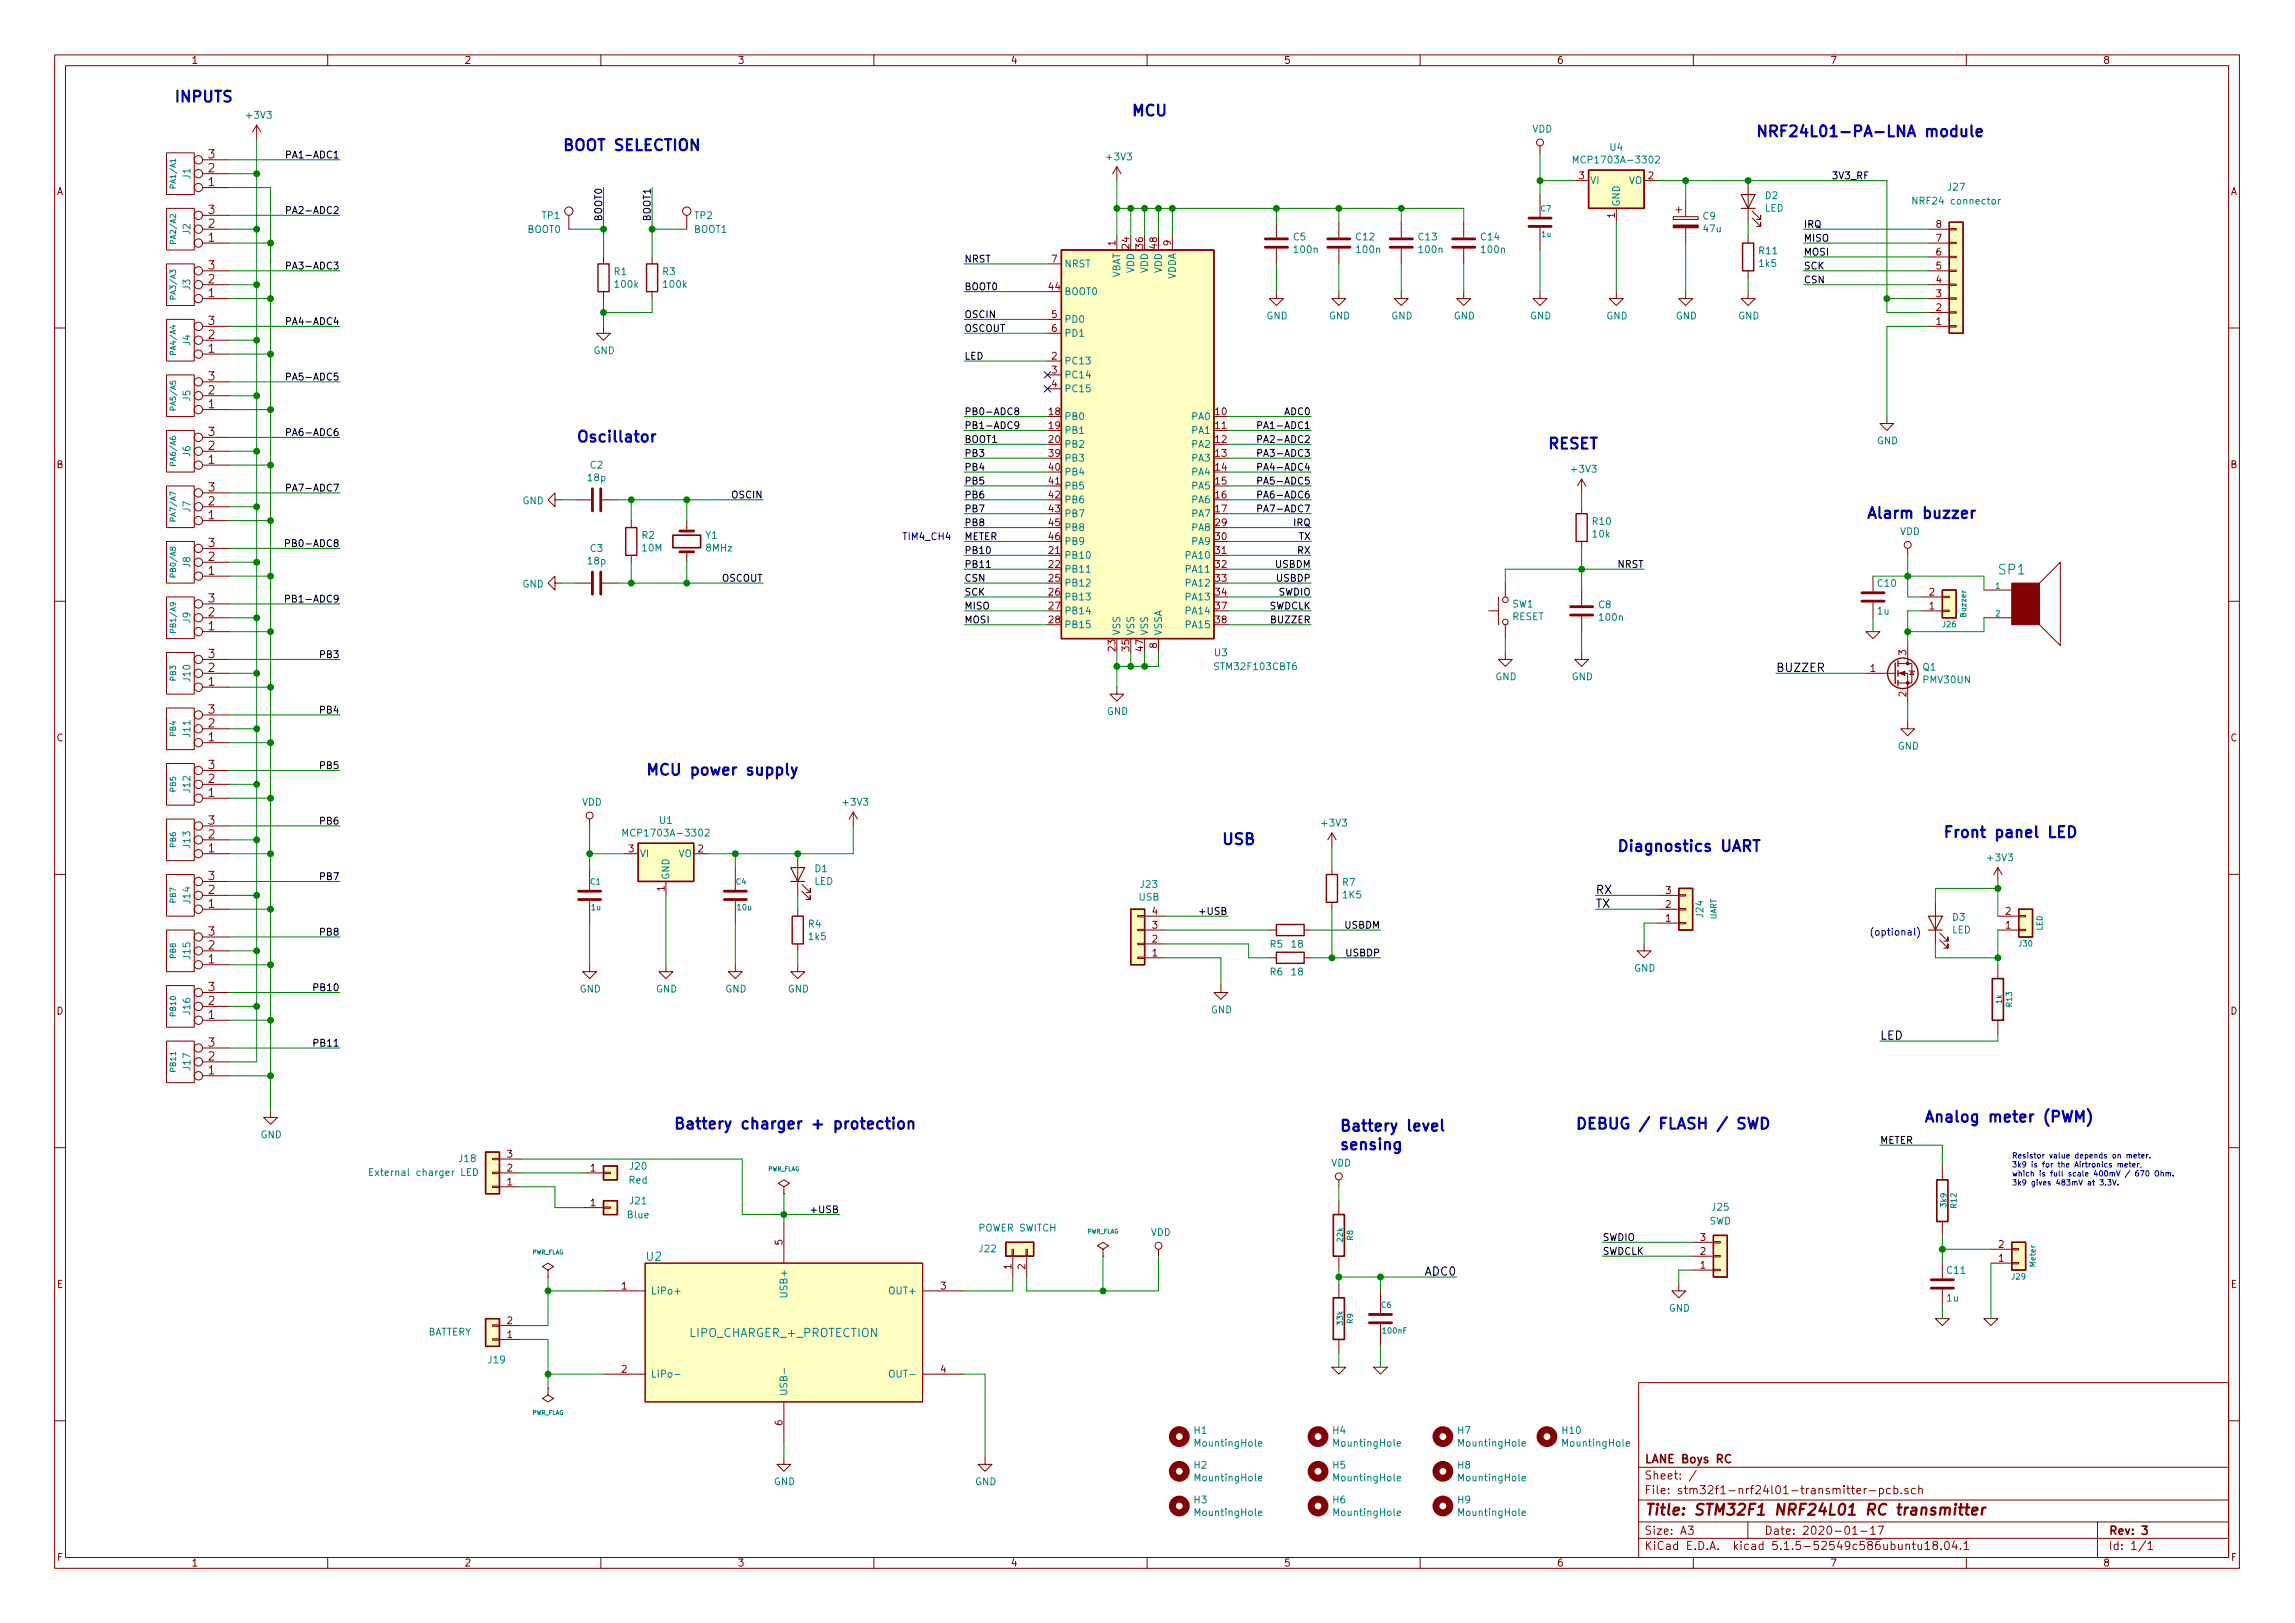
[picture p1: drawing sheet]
<svg xmlns="http://www.w3.org/2000/svg" width="420mm" height="297mm" viewBox="0 0 420 297" stroke-linecap="round" stroke-linejoin="round" font-family="sans-serif">
<defs><g id="words">
<g font-size="2.8" fill="#0000c2">
<text x="31.7" y="18.7">INPUTS</text>
<text x="207" y="21.2">MCU</text>
<text x="102.9" y="27.6">BOOT SELECTION</text>
<text x="321.3" y="25.1">NRF24L01-PA-LNA module</text>
<text x="105.4" y="80.9">Oscillator</text>
<text x="283.2" y="82.2">RESET</text>
<text x="341.6" y="94.9">Alarm buzzer</text>
<text x="118.1" y="141.9">MCU power supply</text>
<text x="223.5" y="154.6">USB</text>
<text x="295.9" y="155.9">Diagnostics UART</text>
<text x="355.6" y="153.3">Front panel LED</text>
<text x="123.2" y="206.7">Battery charger + protection</text>
<text x="245.1" y="207">Battery level</text>
<text x="288.3" y="206.7">DEBUG / FLASH / SWD</text>
<text x="356.2" y="205.4">Analog meter (PWM)</text>
<text x="245.1" y="210.5">sensing</text>
</g>
<text font-size="2.8" fill="#840000" x="301" y="277.3">Title: STM32F1 NRF24L01 RC transmitter</text>
<text font-size="2.5" fill="#008484" x="366" y="105.1">SP1</text>
<g font-size="2.1" fill="#840000">
<text x="38.2" y="29">3</text>
<text x="38.2" y="34.1">1</text>
<text x="38.2" y="31.5">2</text>
<text x="38.2" y="41.7">2</text>
<text x="38.2" y="39.2">3</text>
<text x="38.2" y="44.2">1</text>
<text x="38.2" y="51.9">2</text>
<text x="38.2" y="49.3">3</text>
<text x="38.2" y="59.5">3</text>
<text x="38.2" y="54.4">1</text>
<text x="38.2" y="64.6">1</text>
<text x="38.2" y="62">2</text>
<text x="38.2" y="69.6">3</text>
<text x="38.2" y="74.7">1</text>
<text x="38.2" y="72.2">2</text>
<text x="38.2" y="82.3">2</text>
<text x="38.2" y="79.8">3</text>
<text x="38.2" y="90">3</text>
<text x="38.2" y="84.9">1</text>
<text x="38.2" y="95">1</text>
<text x="38.2" y="92.5">2</text>
<text x="38.2" y="100.1">3</text>
<text x="38.2" y="105.2">1</text>
<text x="38.2" y="102.7">2</text>
<text x="38.2" y="112.8">2</text>
<text x="38.2" y="110.3">3</text>
<text x="38.2" y="115.4">1</text>
<text x="38.2" y="125.5">1</text>
<text x="38.2" y="123">2</text>
<text x="38.2" y="120.4">3</text>
<text x="38.2" y="130.6">3</text>
<text x="38.2" y="135.7">1</text>
<text x="38.2" y="133.1">2</text>
<text x="38.2" y="143.3">2</text>
<text x="38.2" y="140.8">3</text>
<text x="38.2" y="145.8">1</text>
<text x="38.2" y="156">1</text>
<text x="38.2" y="153.5">2</text>
<text x="38.2" y="150.9">3</text>
<text x="38.2" y="161.1">3</text>
<text x="38.2" y="166.2">1</text>
<text x="38.2" y="163.6">2</text>
<text x="38.2" y="173.8">2</text>
<text x="38.2" y="171.2">3</text>
<text x="38.2" y="176.3">1</text>
<text x="38.2" y="183.9">2</text>
<text x="38.2" y="181.4">3</text>
<text x="38.2" y="186.5">1</text>
<text x="38.2" y="191.6">3</text>
<text x="38.2" y="196.6">1</text>
<text x="38.2" y="194.1">2</text>
<text x="301" y="267.8">LANE Boys RC</text>
<text x="301" y="273.5">File: stm32f1-nrf24l01-transmitter-pcb.sch</text>
<text x="301" y="270.8">Sheet: /</text>
<text x="301" y="280.9">Size: A3</text>
<text x="323" y="280.9">Date: 2020-01-17</text>
<text x="386" y="280.9">Rev: 3</text>
<text x="301" y="283.7">KiCad E.D.A. kicad 5.1.5-52549c586ubuntu18.04.1</text>
<text x="386" y="283.7">Id: 1/1</text>
</g>
<g font-size="2.1">
<text x="325.1" y="123">BUZZER</text>
<text x="292.1" y="166.2">TX</text>
<text x="292.1" y="163.6">RX</text>
<text x="344.2" y="190.3">LED</text>
<text x="260.9" y="233.5">ADC0</text>
</g>
<g font-size="2.1" fill="#008484">
<text x="118.4" y="230.7">U2</text>
<text x="126.3" y="244.7">LIPO_CHARGER_+_PROTECTION</text>
</g>
<g font-size="1.8" fill="#840000">
<text x="35" y="11.7">1</text>
<text x="85" y="11.7">2</text>
<text x="135" y="11.7">3</text>
<text x="185" y="11.7">4</text>
<text x="235" y="11.7">5</text>
<text x="285" y="11.7">6</text>
<text x="335" y="11.7">7</text>
<text x="385" y="11.7">8</text>
<text x="10.4" y="35.7">A</text>
<text x="289.1" y="32.8">3</text>
<text x="301.8" y="32.8">2</text>
<text x="408.4" y="35.7">A</text>
<text x="295.7" y="39.9" transform="rotate(-90 295.7 39.9)">1</text>
<text x="354.5" y="41.7">8</text>
<text x="204.2" y="45" transform="rotate(-90 204.2 45)">1</text>
<text x="206.8" y="45.5" transform="rotate(-90 206.8 45.5)">24</text>
<text x="209.3" y="45.5" transform="rotate(-90 209.3 45.5)">36</text>
<text x="211.8" y="45.5" transform="rotate(-90 211.8 45.5)">48</text>
<text x="214.4" y="45" transform="rotate(-90 214.4 45)">9</text>
<text x="354.5" y="46.8">6</text>
<text x="354.5" y="44.2">7</text>
<text x="192.1" y="53.1">44</text>
<text x="192.6" y="48">7</text>
<text x="354.5" y="51.9">4</text>
<text x="354.5" y="49.3">5</text>
<text x="192.6" y="58.2">5</text>
<text x="354.5" y="59.5">1</text>
<text x="354.5" y="56.9">2</text>
<text x="354.5" y="54.4">3</text>
<text x="192.6" y="65.8">2</text>
<text x="192.6" y="60.7">6</text>
<text x="192.6" y="68.4">3</text>
<text x="192.6" y="70.9">4</text>
<text x="192.1" y="76">18</text>
<text x="222.6" y="76">10</text>
<text x="192.1" y="78.5">19</text>
<text x="192.1" y="81.1">20</text>
<text x="192.1" y="83.6">39</text>
<text x="222.6" y="78.5">11</text>
<text x="222.6" y="81.1">12</text>
<text x="222.6" y="83.6">13</text>
<text x="10.4" y="85.7">B</text>
<text x="192.1" y="86.1">40</text>
<text x="192.1" y="88.7">41</text>
<text x="222.6" y="86.1">14</text>
<text x="222.6" y="88.7">15</text>
<text x="408.4" y="85.7">B</text>
<text x="192.1" y="91.2">42</text>
<text x="192.1" y="93.8">43</text>
<text x="222.6" y="91.2">16</text>
<text x="222.6" y="93.8">17</text>
<text x="192.1" y="101.4">21</text>
<text x="192.1" y="96.3">45</text>
<text x="192.1" y="98.8">46</text>
<text x="222.6" y="101.4">31</text>
<text x="222.6" y="96.3">29</text>
<text x="222.6" y="98.8">30</text>
<text x="192.1" y="103.9">22</text>
<text x="192.1" y="106.5">25</text>
<text x="222.6" y="103.9">32</text>
<text x="222.6" y="106.5">33</text>
<text x="192.1" y="109">26</text>
<text x="192.1" y="111.5">27</text>
<text x="222.6" y="109">34</text>
<text x="222.6" y="111.5">37</text>
<text x="353.2" y="111.5">1</text>
<text x="353.2" y="109">2</text>
<text x="192.1" y="114.1">28</text>
<text x="204.2" y="119.1" transform="rotate(-90 204.2 119.1)">23</text>
<text x="206.8" y="119.1" transform="rotate(-90 206.8 119.1)">35</text>
<text x="209.3" y="119.1" transform="rotate(-90 209.3 119.1)">47</text>
<text x="211.8" y="118.6" transform="rotate(-90 211.8 118.6)">8</text>
<text x="222.6" y="114.1">38</text>
<text x="349" y="119.9" transform="rotate(-90 349 119.9)">3</text>
<text x="342.4" y="123">1</text>
<text x="349" y="127.5" transform="rotate(-90 349 127.5)">2</text>
<text x="10.4" y="135.7">C</text>
<text x="408.4" y="135.7">C</text>
<text x="115.1" y="156">3</text>
<text x="127.8" y="156">2</text>
<text x="121.7" y="163.1" transform="rotate(-90 121.7 163.1)">1</text>
<text x="211" y="167.4">4</text>
<text x="305" y="166.2">2</text>
<text x="305" y="163.6">3</text>
<text x="367.2" y="167.4">2</text>
<text x="211" y="172.5">2</text>
<text x="211" y="170">3</text>
<text x="305" y="168.7">1</text>
<text x="367.2" y="170">1</text>
<text x="211" y="175">1</text>
<text x="10.4" y="185.7">D</text>
<text x="408.4" y="185.7">D</text>
<text x="92.9" y="214.4">2</text>
<text x="92.9" y="211.9">3</text>
<text x="108.1" y="214.4">1</text>
<text x="92.9" y="217">1</text>
<text x="108.1" y="220.8">1</text>
<text x="143.3" y="227.8" transform="rotate(-90 143.3 227.8)">5</text>
<text x="311.3" y="227.1">3</text>
<text x="185.2" y="232.3" transform="rotate(-90 185.2 232.3)">1</text>
<text x="187.7" y="232.3" transform="rotate(-90 187.7 232.3)">2</text>
<text x="311.3" y="232.2">1</text>
<text x="311.3" y="229.7">2</text>
<text x="365.9" y="230.9">1</text>
<text x="365.9" y="228.4">2</text>
<text x="10.4" y="235.7">E</text>
<text x="113.8" y="236">1</text>
<text x="172.2" y="236">3</text>
<text x="408.4" y="235.7">E</text>
<text x="92.9" y="244.9">1</text>
<text x="92.9" y="242.4">2</text>
<text x="113.8" y="251.2">2</text>
<text x="172.2" y="251.2">4</text>
<text x="143.3" y="260.9" transform="rotate(-90 143.3 260.9)">6</text>
<text x="10.5" y="285.7">F</text>
<text x="35" y="286.7">1</text>
<text x="85" y="286.7">2</text>
<text x="135" y="286.7">3</text>
<text x="185" y="286.7">4</text>
<text x="235" y="286.7">5</text>
<text x="285" y="286.7">6</text>
<text x="335" y="286.7">7</text>
<text x="385" y="286.7">8</text>
<text x="408.5" y="285.7">F</text>
</g>
<g font-size="1.8" fill="#008484">
<text x="45.3" y="21.7">+3V3</text>
<text x="202.8" y="29.3">+3V3</text>
<text x="280.5" y="24.3">VDD</text>
<text x="289.1" y="29.9">MCP1703A-3302</text>
<text x="294.8" y="27.6">U4</text>
<text x="34.8" y="32.8" transform="rotate(-90 34.8 32.8)">J1</text>
<text x="291.1" y="33.7">VI</text>
<text x="298.2" y="33.7">VO</text>
<text x="356.7" y="34.9">J27</text>
<text x="99.2" y="40.1">TP1</text>
<text x="127.2" y="40.1">TP2</text>
<text x="296.5" y="37.9" transform="rotate(-90 296.5 37.9)">GND</text>
<text x="311.8" y="40.2">C9</text>
<text x="323.1" y="38.7">LED</text>
<text x="323.2" y="36.4">D2</text>
<text x="350.8" y="37.4">NRF24 connector</text>
<text x="34.8" y="42.9" transform="rotate(-90 34.8 42.9)">J2</text>
<text x="96.6" y="42.6">BOOT0</text>
<text x="127.1" y="42.6">BOOT1</text>
<text x="236.8" y="44">C5</text>
<text x="237.1" y="46.3">100n</text>
<text x="248.3" y="44">C12</text>
<text x="248.5" y="46.3">100n</text>
<text x="259.7" y="44">C13</text>
<text x="259.9" y="46.3">100n</text>
<text x="271.2" y="44">C14</text>
<text x="271.3" y="46.3">100n</text>
<text x="311.9" y="42.5">47u</text>
<text x="322.1" y="46.5">R11</text>
<text x="34.8" y="53.1" transform="rotate(-90 34.8 53.1)">J3</text>
<text x="112.5" y="50.4">R1</text>
<text x="112.7" y="52.7">100k</text>
<text x="121.4" y="50.4">R3</text>
<text x="121.6" y="52.7">100k</text>
<text x="194.8" y="48.9">NRST</text>
<text x="205.1" y="51.1" transform="rotate(-90 205.1 51.1)">VBAT</text>
<text x="207.6" y="50" transform="rotate(-90 207.6 50)">VDD</text>
<text x="210.2" y="50" transform="rotate(-90 210.2 50)">VDD</text>
<text x="212.7" y="50" transform="rotate(-90 212.7 50)">VDD</text>
<text x="215.3" y="51.3" transform="rotate(-90 215.3 51.3)">VDDA</text>
<text x="322.1" y="48.9">1k5</text>
<text x="194.8" y="54">BOOT0</text>
<text x="194.8" y="59.1">PD0</text>
<text x="231.9" y="58.5">GND</text>
<text x="243.3" y="58.5">GND</text>
<text x="254.7" y="58.5">GND</text>
<text x="266.1" y="58.5">GND</text>
<text x="280.1" y="58.5">GND</text>
<text x="294.1" y="58.5">GND</text>
<text x="306.8" y="58.5">GND</text>
<text x="318.2" y="58.5">GND</text>
<text x="34.8" y="63.2" transform="rotate(-90 34.8 63.2)">J4</text>
<text x="108.7" y="64.8">GND</text>
<text x="194.8" y="61.6">PD1</text>
<text x="194.8" y="66.7">PC13</text>
<text x="194.8" y="69.3">PC14</text>
<text x="194.8" y="71.8">PC15</text>
<text x="34.8" y="73.4" transform="rotate(-90 34.8 73.4)">J5</text>
<text x="194.8" y="76.9">PB0</text>
<text x="218.3" y="76.9">PA0</text>
<text x="34.8" y="83.6" transform="rotate(-90 34.8 83.6)">J6</text>
<text x="194.8" y="79.4">PB1</text>
<text x="194.8" y="82">PB2</text>
<text x="218.3" y="79.4">PA1</text>
<text x="218.3" y="82">PA2</text>
<text x="343.6" y="81.3">GND</text>
<text x="107.7" y="88.1">18p</text>
<text x="108.1" y="85.8">C2</text>
<text x="194.8" y="84.5">PB3</text>
<text x="194.8" y="87">PB4</text>
<text x="194.8" y="89.6">PB5</text>
<text x="218.3" y="84.5">PA3</text>
<text x="218.3" y="87">PA4</text>
<text x="218.3" y="89.6">PA5</text>
<text x="287.9" y="86.5">+3V3</text>
<text x="34.8" y="93.7" transform="rotate(-90 34.8 93.7)">J7</text>
<text x="95.7" y="92.3">GND</text>
<text x="194.8" y="92.1">PB6</text>
<text x="194.8" y="94.7">PB7</text>
<text x="218.3" y="92.1">PA6</text>
<text x="218.3" y="94.7">PA7</text>
<text x="108.1" y="101">C3</text>
<text x="117.6" y="98.6">R2</text>
<text x="117.7" y="100.9">10M</text>
<text x="129.2" y="98.6">Y1</text>
<text x="129.3" y="100.9">8MHz</text>
<text x="194.8" y="97.2">PB8</text>
<text x="194.8" y="99.7">PB9</text>
<text x="218.3" y="97.2">PA8</text>
<text x="218.3" y="99.7">PA9</text>
<text x="291.6" y="96.1">R10</text>
<text x="291.7" y="98.4">10k</text>
<text x="347.8" y="97.9">VDD</text>
<text x="34.8" y="103.9" transform="rotate(-90 34.8 103.9)">J8</text>
<text x="95.7" y="107.5">GND</text>
<text x="107.7" y="103.3">18p</text>
<text x="194.8" y="102.3">PB10</text>
<text x="194.8" y="104.8">PB11</text>
<text x="194.8" y="107.4">PB12</text>
<text x="217.3" y="102.3">PA10</text>
<text x="217.3" y="104.8">PA11</text>
<text x="217.3" y="107.4">PA12</text>
<text x="343.8" y="107.4">C10</text>
<text x="194.8" y="109.9">PB13</text>
<text x="194.8" y="112.4">PB14</text>
<text x="217.3" y="109.9">PA13</text>
<text x="217.3" y="112.4">PA14</text>
<text x="276.8" y="113.5">RESET</text>
<text x="276.9" y="111.2">SW1</text>
<text x="292.7" y="111.3">C8</text>
<text x="292.9" y="113.6">100n</text>
<text x="343.8" y="112.5">1u</text>
<text x="34.8" y="114" transform="rotate(-90 34.8 114)">J9</text>
<text x="194.8" y="115">PB15</text>
<text x="205.1" y="116.4" transform="rotate(-90 205.1 116.4)">VSS</text>
<text x="207.6" y="116.4" transform="rotate(-90 207.6 116.4)">VSS</text>
<text x="210.2" y="116.4" transform="rotate(-90 210.2 116.4)">VSS</text>
<text x="212.7" y="116.4" transform="rotate(-90 212.7 116.4)">VSSA</text>
<text x="217.3" y="115">PA15</text>
<text x="34.8" y="124.7" transform="rotate(-90 34.8 124.7)">J10</text>
<text x="222.4" y="120.1">U3</text>
<text x="222.7" y="122.6">STM32F103CBT6</text>
<text x="273.8" y="124.5">GND</text>
<text x="287.7" y="124.5">GND</text>
<text x="352.1" y="122.7">Q1</text>
<text x="352.2" y="125.1">PMV30UN</text>
<text x="202.6" y="130.8">GND</text>
<text x="34.8" y="134.9" transform="rotate(-90 34.8 134.9)">J11</text>
<text x="347.4" y="137.2">GND</text>
<text x="34.8" y="145" transform="rotate(-90 34.8 145)">J12</text>
<text x="106.5" y="147.5">VDD</text>
<text x="154.5" y="147.5">+3V3</text>
<text x="34.8" y="155.2" transform="rotate(-90 34.8 155.2)">J13</text>
<text x="115.1" y="153.1">MCP1703A-3302</text>
<text x="120.8" y="150.8">U1</text>
<text x="242.1" y="151.3">+3V3</text>
<text x="117.1" y="156.9">VI</text>
<text x="122.6" y="161.1" transform="rotate(-90 122.6 161.1)">GND</text>
<text x="124.2" y="156.9">VO</text>
<text x="149.1" y="161.9">LED</text>
<text x="149.2" y="159.6">D1</text>
<text x="364.1" y="157.6">+3V3</text>
<text x="34.8" y="165.3" transform="rotate(-90 34.8 165.3)">J14</text>
<text x="208.5" y="164.8">USB</text>
<text x="208.9" y="162.5">J23</text>
<text x="245.8" y="162.1">R7</text>
<text x="245.9" y="164.4">1K5</text>
<text x="311.8" y="167.9" transform="rotate(-90 311.8 167.9)">J24</text>
<text x="148" y="169.7">R4</text>
<text x="148.2" y="172">1k5</text>
<text x="232.6" y="173.4">R5</text>
<text x="236.5" y="173.4">18</text>
<text x="357.4" y="170.8">LED</text>
<text x="357.5" y="168.5">D3</text>
<text x="34.8" y="175.5" transform="rotate(-90 34.8 175.5)">J15</text>
<text x="232.6" y="178.5">R6</text>
<text x="236.5" y="178.5">18</text>
<text x="299.2" y="177.8">GND</text>
<text x="34.8" y="185.7" transform="rotate(-90 34.8 185.7)">J16</text>
<text x="106.1" y="181.6">GND</text>
<text x="120.1" y="181.6">GND</text>
<text x="132.8" y="181.6">GND</text>
<text x="144.2" y="181.6">GND</text>
<text x="221.7" y="185.5">GND</text>
<text x="34.8" y="195.8" transform="rotate(-90 34.8 195.8)">J17</text>
<text x="47.7" y="208.3">GND</text>
<text x="68.6" y="215.2">External charger LED</text>
<text x="84.1" y="212.7">J18</text>
<text x="115.4" y="214.1">J20</text>
<text x="243.7" y="213.5">VDD</text>
<text x="115.2" y="216.6">Red</text>
<text x="115.4" y="220.4">J21</text>
<text x="313.5" y="221.6">J25</text>
<text x="114.9" y="223">Blue</text>
<text x="179.2" y="225.4">POWER SWITCH</text>
<text x="210.7" y="226.2">VDD</text>
<text x="312.9" y="224.1">SWD</text>
<text x="179.3" y="229.2">J22</text>
<text x="356.5" y="233.1">C11</text>
<text x="119.1" y="236.9">LiPo+</text>
<text x="144.1" y="237" transform="rotate(-90 144.1 237)">USB+</text>
<text x="163.1" y="236.9">OUT+</text>
<text x="356.5" y="238.2">1u</text>
<text x="78.2" y="244.4">BATTERY</text>
<text x="305.5" y="240.1">GND</text>
<text x="89.5" y="249.5">J19</text>
<text x="119.1" y="252.1">LiPo-</text>
<text x="144.1" y="255.6" transform="rotate(-90 144.1 255.6)">USB-</text>
<text x="163.6" y="252.1">OUT-</text>
<text x="218.7" y="262.4">H1</text>
<text x="244.1" y="262.4">H4</text>
<text x="266.9" y="262.4">H7</text>
<text x="286.1" y="262.4">H10</text>
<text x="218.7" y="268.8">H2</text>
<text x="219" y="264.8">MountingHole</text>
<text x="244.1" y="268.8">H5</text>
<text x="244.4" y="264.8">MountingHole</text>
<text x="266.9" y="268.8">H8</text>
<text x="267.3" y="264.8">MountingHole</text>
<text x="286.3" y="264.8">MountingHole</text>
<text x="141.7" y="271.8">GND</text>
<text x="178.5" y="271.8">GND</text>
<text x="218.7" y="275.1">H3</text>
<text x="219" y="271.1">MountingHole</text>
<text x="244.1" y="275.1">H6</text>
<text x="244.4" y="271.1">MountingHole</text>
<text x="266.9" y="275.1">H9</text>
<text x="267.3" y="271.1">MountingHole</text>
<text x="219" y="277.5">MountingHole</text>
<text x="244.4" y="277.5">MountingHole</text>
<text x="267.3" y="277.5">MountingHole</text>
</g>
<g font-size="1.8">
<text x="53.4" y="29">PA1-ADC1</text>
<text x="335.3" y="32.8">3V3_RF</text>
<text x="53.4" y="39.2">PA2-ADC2</text>
<text x="110.2" y="40.4" transform="rotate(-90 110.2 40.4)">BOOT0</text>
<text x="119.1" y="40.4" transform="rotate(-90 119.1 40.4)">BOOT1</text>
<text x="330.2" y="41.7">IRQ</text>
<text x="330.2" y="46.8">MOSI</text>
<text x="330.2" y="44.2">MISO</text>
<text x="53.4" y="49.3">PA3-ADC3</text>
<text x="176.5" y="53.1">BOOT0</text>
<text x="176.5" y="48">NRST</text>
<text x="330.2" y="51.9">CSN</text>
<text x="330.2" y="49.3">SCK</text>
<text x="53.4" y="59.5">PA4-ADC4</text>
<text x="176.5" y="58.2">OSCIN</text>
<text x="176.5" y="65.8">LED</text>
<text x="176.5" y="60.7">OSCOUT</text>
<text x="53.4" y="69.6">PA5-ADC5</text>
<text x="176.5" y="76">PB0-ADC8</text>
<text x="235.2" y="76">ADC0</text>
<text x="53.4" y="79.8">PA6-ADC6</text>
<text x="176.5" y="83.6">PB3</text>
<text x="176.5" y="81.1">BOOT1</text>
<text x="176.5" y="78.5">PB1-ADC9</text>
<text x="231.2" y="78.5">PA1-ADC1</text>
<text x="231.2" y="81.1">PA2-ADC2</text>
<text x="231.2" y="83.6">PA3-ADC3</text>
<text x="53.4" y="90">PA7-ADC7</text>
<text x="176.5" y="86.1">PB4</text>
<text x="176.5" y="88.7">PB5</text>
<text x="231.2" y="88.7">PA5-ADC5</text>
<text x="231.2" y="86.1">PA4-ADC4</text>
<text x="134.1" y="91.2">OSCIN</text>
<text x="176.5" y="91.2">PB6</text>
<text x="176.5" y="93.8">PB7</text>
<text x="231.2" y="91.2">PA6-ADC6</text>
<text x="231.2" y="93.8">PA7-ADC7</text>
<text x="53.4" y="100.1">PB0-ADC8</text>
<text x="176.5" y="96.3">PB8</text>
<text x="176.5" y="101.4">PB10</text>
<text x="176.5" y="98.8">METER</text>
<text x="236.9" y="96.3">IRQ</text>
<text x="237.6" y="101.4">RX</text>
<text x="237.8" y="98.8">TX</text>
<text x="132.1" y="106.5">OSCOUT</text>
<text x="176.5" y="106.5">CSN</text>
<text x="176.5" y="103.9">PB11</text>
<text x="233.6" y="103.9">USBDM</text>
<text x="233.8" y="106.5">USBDP</text>
<text x="296.2" y="103.9">NRST</text>
<text x="53.4" y="110.3">PB1-ADC9</text>
<text x="176.5" y="109">SCK</text>
<text x="176.5" y="111.5">MISO</text>
<text x="232.3" y="111.5">SWDCLK</text>
<text x="234" y="109">SWDIO</text>
<text x="176.5" y="114.1">MOSI</text>
<text x="232.9" y="114.1">BUZZER</text>
<text x="58.8" y="120.4">PB3</text>
<text x="58.8" y="130.6">PB4</text>
<text x="58.8" y="140.8">PB5</text>
<text x="58.8" y="150.9">PB6</text>
<text x="58.8" y="161.1">PB7</text>
<text x="220" y="167.4">+USB</text>
<text x="58.8" y="171.2">PB8</text>
<text x="246.3" y="170">USBDM</text>
<text x="246.5" y="175">USBDP</text>
<text x="57.8" y="181.4">PB10</text>
<text x="57.8" y="191.6">PB11</text>
<text x="344.2" y="209.3">METER</text>
<text x="148.9" y="222">+USB</text>
<text x="293.4" y="227.1">SWDIO</text>
<text x="293.4" y="229.7">SWDCLK</text>
</g>
<g font-size="1.8" fill="#0000c2">
<text x="165.1" y="98.8">TIM4_CH4</text>
<text x="343.7" y="171.2">(optional)</text>
</g>
<g font-size="1.4" fill="#008484">
<text x="32.2" y="34.3" transform="rotate(-90 32.2 34.3)">PA1/A1</text>
<text x="282.1" y="38.7">C7</text>
<text x="32.2" y="44.4" transform="rotate(-90 32.2 44.4)">PA2/A2</text>
<text x="282.3" y="43.4">1u</text>
<text x="32.2" y="54.6" transform="rotate(-90 32.2 54.6)">PA3/A3</text>
<text x="32.2" y="64.7" transform="rotate(-90 32.2 64.7)">PA4/A4</text>
<text x="32.2" y="74.9" transform="rotate(-90 32.2 74.9)">PA5/A5</text>
<text x="32.2" y="85.1" transform="rotate(-90 32.2 85.1)">PA6/A6</text>
<text x="32.2" y="95.2" transform="rotate(-90 32.2 95.2)">PA7/A7</text>
<text x="32.2" y="105.4" transform="rotate(-90 32.2 105.4)">PB0/A8</text>
<text x="365.4" y="107.7">1</text>
<text x="360" y="112.8" transform="rotate(-90 360 112.8)">Buzzer</text>
<text x="365.4" y="112.8">2</text>
<text x="32.2" y="115.5" transform="rotate(-90 32.2 115.5)">PB1/A9</text>
<text x="355.7" y="114.8">J26</text>
<text x="32.2" y="124.6" transform="rotate(-90 32.2 124.6)">PB3</text>
<text x="32.2" y="134.8" transform="rotate(-90 32.2 134.8)">PB4</text>
<text x="32.2" y="144.9" transform="rotate(-90 32.2 144.9)">PB5</text>
<text x="32.2" y="155.1" transform="rotate(-90 32.2 155.1)">PB6</text>
<text x="108.1" y="161.9">C1</text>
<text x="134.8" y="161.9">C4</text>
<text x="32.2" y="165.2" transform="rotate(-90 32.2 165.2)">PB7</text>
<text x="108.3" y="166.6">1u</text>
<text x="135.1" y="166.6">10u</text>
<text x="314.2" y="168.4" transform="rotate(-90 314.2 168.4)">UART</text>
<text x="369.7" y="173.2">J30</text>
<text x="373.9" y="170.3" transform="rotate(-90 373.9 170.3)">LED</text>
<text x="32.2" y="175.4" transform="rotate(-90 32.2 175.4)">PB8</text>
<text x="32.2" y="185.9" transform="rotate(-90 32.2 185.9)">PB10</text>
<text x="366.5" y="183.7" transform="rotate(-90 366.5 183.7)">1k</text>
<text x="368.4" y="184.2" transform="rotate(-90 368.4 184.2)">R13</text>
<text x="32.2" y="196.1" transform="rotate(-90 32.2 196.1)">PB11</text>
<text x="356.3" y="220.9" transform="rotate(-90 356.3 220.9)">3k9</text>
<text x="358.2" y="221" transform="rotate(-90 358.2 221)">R12</text>
<text x="245.8" y="227.2" transform="rotate(-90 245.8 227.2)">22k</text>
<text x="247.7" y="227" transform="rotate(-90 247.7 227)">R8</text>
<text x="372.7" y="231.8" transform="rotate(-90 372.7 231.8)">Meter</text>
<text x="252.9" y="239.4">C6</text>
<text x="368.4" y="234.2">J29</text>
<text x="245.8" y="242.5" transform="rotate(-90 245.8 242.5)">33k</text>
<text x="247.7" y="242.2" transform="rotate(-90 247.7 242.2)">R9</text>
<text x="253.3" y="244.1">100nF</text>
</g>
<g font-size="1.4" fill="#0000c2">
<text x="368.3" y="212">Resistor value depends on meter.</text>
<text x="368.3" y="213.7">3k9 is for the Airtronics meter,</text>
<text x="368.3" y="215.3">which is full scale 400mV / 670 Ohm.</text>
<text x="368.3" y="217">3k9 gives 483mV at 3.3V.</text>
</g>
<g font-size="1.1" fill="#008484">
<text x="140.5" y="214.3">PWR_FLAG</text>
<text x="199" y="225.8">PWR_FLAG</text>
<text x="97.4" y="229.6">PWR_FLAG</text>
<text x="97.4" y="258.9">PWR_FLAG</text>
</g>
</g></defs>
<g fill="none" stroke="#840000" stroke-width=".18">
<path d="M10 10h400v277h-400zM12 12h396v273.1h-396zM60 10v2M110 10v2M160 10v2M210 10v2M260 10v2M310 10v2M360 10v2M30.5 28h5.1v7.6h-5.1zM30.5 38.1h5.1v7.7h-5.1zM37.1 34.3h4.8"/>
<path d="M37.1 31.8h4.8M37.1 29.2h4.8M37.1 39.4h4.8M47 22.9l-.8 1.3M47 22.9v2.5M47 22.9l.8 1.3M104.1 39.4v2.5M125.7 39.4v2.5M204.5 30.5v2.6M204.5 30.5l-.8 1.3M204.5 30.5l.7 1.3M281.9 26.7v1.3"/>
<path d="M281.9 35.6v4.3M288.3 33.1h2.5M295.9 38.1v2.6M301 33.1h2.5M306.3 39.7h4.6v.5h-4.6zM306.8 38.4h1M307.3 37.9v1M308.6 36.9v2.8M320 33.1v7.6M320.8 39.9l1.5 1.5v-.7v.7h-.7M320.8 38.6l1.5 1.6v-.8v.8h-.7M30.5 58.5h5.1v7.6h-5.1z"/>
<path d="M30.5 48.3h5.1v7.6h-5.1zM37.1 59.7h4.8M37.1 54.6h4.8M37.1 52.1h4.8M37.1 49.6h4.8M37.1 44.5h4.8M37.1 41.9h4.8M110.5 59.7v1.3h1.3l-1.3 1.3-1.3-1.3h1.3M110.5 47v1.3M110.5 53.4v1.2M119.4 47v1.3M119.4 53.4v1.2"/>
<path d="M191.8 48.3h2.5M191.8 58.5h2.5M204.5 43.2v2.6M214.6 43.2v2.6M233.7 53.4v1.2h1.2l-1.2 1.3-1.3-1.3h1.3M233.7 40.7v2.8M233.7 45.5v2.8M245.1 53.4v1.2h1.3l-1.3 1.3-1.3-1.3h1.3M245.1 40.7v2.8M245.1 45.5v2.8M256.5 53.4v1.2h1.3l-1.3 1.3-1.2-1.3h1.2M256.5 40.7v2.8"/>
<path d="M256.5 45.5v2.8M268 53.4v1.2h1.2l-1.2 1.3-1.3-1.3h1.3M268 40.7v2.8M268 45.5v2.8M281.9 53.4v1.2h1.3l-1.3 1.3-1.2-1.3h1.2M281.9 41.4v4.4M295.9 53.4v1.2h1.3l-1.3 1.3-1.3-1.3h1.3M308.6 53.4v1.2h1.3l-1.3 1.3-1.3-1.3h1.3M308.6 41.7v2.8M320 53.4v1.2h1.3l-1.3 1.3-1.2-1.3h1.2M320 43.2v1.3M320 49.6v1.2"/>
<path d="M353.1 59.7h3.8M353.1 57.2h3.8M353.1 54.6h3.8M353.1 52.1h3.8M353.1 49.6h3.8M353.1 47h3.8M353.1 44.5h3.8M353.1 41.9h3.8M356.9 46.9h1.2v.3h-1.2zM356.9 44.4h1.2v.2h-1.2zM356.9 41.8h1.2v.3h-1.2zM356.9 49.4h1.2v.3h-1.2z"/>
<path d="M356.9 54.5h1.2v.3h-1.2zM356.9 57.1h1.2v.2h-1.2zM356.9 59.6h1.2v.3h-1.2zM356.9 52h1.2v.2h-1.2zM10 60h2M30.5 78.8h5.1v7.6h-5.1zM30.5 68.6h5.1v7.6h-5.1zM37.1 75h4.8M37.1 72.4h4.8M37.1 69.9h4.8M37.1 64.8h4.8M37.1 62.3h4.8"/>
<path d="M191.8 66.1h2.5M191.8 68.6h2.5M191.8 71.2h2.5M191.8 61h2.5M345.4 76.2v1.3h1.3l-1.3 1.3-1.2-1.3h1.2M408 60h2M30.5 99.1h5.1v7.6h-5.1zM30.5 88.9h5.1v7.7h-5.1zM37.1 95.3h4.8M37.1 92.7h4.8M37.1 90.2h4.8M37.1 85.1h4.8"/>
<path d="M37.1 82.6h4.8M37.1 80h4.8M101.6 91.5v-1.3l-1.3 1.3 1.3 1.2v-1.2h1.3M105.4 91.5h2.8M110.2 91.5h2.8M115.6 95.3v1.3M125.7 95.3v1.9M289.6 87.7v2.5M289.6 92.7v1.3M289.6 99.1v1.3M289.6 87.7l-.8 1.2M289.6 87.7l.7 1.2"/>
<path d="M10 110h2M30.5 119.4h5.1v7.6h-5.1zM30.5 109.3h5.1v7.6h-5.1zM37.1 113.1h4.8M37.1 115.6h4.8M37.1 110.5h4.8M37.1 105.4h4.8M37.1 102.9h4.8M37.1 100.4h4.8M101.6 106.7v-1.3l-1.3 1.3 1.3 1.3v-1.3h1.3M105.4 106.7h2.8M110.2 106.7h2.8"/>
<path d="M115.6 101.6v1.3M125.7 101v1.9M212.1 116.9v2.5M272.5 111.8h1.8M274.3 109.3v5M275.6 119.4v1.3h1.3l-1.3 1.3-1.3-1.3h1.3M275.6 106.7v2.6M275.6 114.3v2.6M289.6 119.4v1.3h1.2l-1.2 1.3-1.3-1.3h1.3M289.6 108v2.8M289.6 112.8v2.8M341.6 115.6h2.6l-1.3 1.3z"/>
<path d="M342.9 105.4v2.8M342.9 110.3v2.8M349.2 100.4v1.2M349.2 118.1v3.3M351.8 111.8h3.8M351.8 109.3h3.8M355.6 109.1h1.3v.3h-1.3zM355.6 111.7h1.3v.2h-1.3zM363.2 108h5.1M363.2 113.1h5.1M373.4 106.7l3.8-3.8v15.2l-3.8-3.8M408 110h2"/>
<path d="M30.5 139.7h5.1v7.7h-5.1zM30.5 129.6h5.1v7.6h-5.1zM37.1 123.2h4.8M37.1 135.9h4.8M37.1 133.4h4.8M37.1 130.8h4.8M37.1 125.8h4.8M37.1 120.7h4.8M204.5 125.8v1.2h1.2l-1.2 1.3-1.3-1.3h1.3M341.6 123.2h5.4M347.5 123.2h1.7v5.1M347.5 121.4h2.5v3.6h-2.5"/>
<path d="M349.2 132.1v1.3h1.3l-1.3 1.3-1.2-1.3h1.2M349.5 122.7l.1 .1h.8l.1 .2M350 122.8l.4 .7h-.8zM30.5 149.9h5.1v7.6h-5.1zM37.1 146.1h4.8M37.1 143.5h4.8M37.1 141h4.8M37.1 156.2h4.8M37.1 153.7h4.8M37.1 151.2h4.8M107.9 149.9v1.3M107.9 158.8v4.3"/>
<path d="M114.3 156.2h2.5M127 156.2h2.5M134.6 158.8v4.3M146 156.2v7.7M156.2 148.6l-.8 1.3M156.2 148.6v2.6M156.2 148.6l.8 1.3M243.8 152.4v2.6M243.8 158.8v1.3M243.8 152.4l-.7 1.3M243.8 152.4l.8 1.3M365.8 158.8l-.8 1.3"/>
<path d="M365.8 158.8v2.5M365.8 158.8l.7 1.3M10 160h2M30.5 160.1h5.1v7.6h-5.1zM30.5 170.2h5.1v7.6h-5.1zM37.1 166.4h4.8M37.1 163.9h4.8M37.1 161.3h4.8M37.1 176.6h4.8M37.1 174h4.8M37.1 171.5h4.8M107.9 176.6v1.2h1.3l-1.3 1.3-1.2-1.3h1.2"/>
<path d="M107.9 164.6v4.3M121.9 176.6v1.2h1.3l-1.3 1.3-1.3-1.3h1.3M121.9 161.3v2.6M134.6 176.6v1.2h1.3l-1.3 1.3-1.3-1.3h1.3M134.6 164.6v4.3M146 176.6v1.2h1.3l-1.3 1.3-1.2-1.3h1.2M146 166.4v1.3M146 172.8v1.2M146.8 163.1l1.5 1.5v-.7v.7h-.7M146.8 161.8l1.5 1.6v-.8v.8h-.7M208.3 167.5h1.2v.3h-1.2zM208.3 170.1h1.2v.2h-1.2z"/>
<path d="M208.3 175.2h1.2v.2h-1.2zM208.3 172.6h1.2v.3h-1.2zM209.5 170.2h3.9M209.5 175.3h3.9M209.5 172.8h3.9M209.5 167.7h3.9M232.4 170.2h1.3M232.4 175.3h1.3M238.8 170.2h1.2M238.8 175.3h1.2M243.8 165.1v1.3M301 172.8v1.2h1.3l-1.3 1.3-1.3-1.3h1.3"/>
<path d="M303.5 166.4h3.8M303.5 163.9h3.8M303.5 168.9h3.8M307.3 163.7h1.3v.3h-1.3zM307.3 168.8h1.3v.3h-1.3zM307.3 166.3h1.3v.2h-1.3zM354.3 165.1v7.7M355.1 172l1.5 1.5v-.7v.7h-.7M355.1 170.7l1.5 1.5v-.7v.7h-.7M365.8 170.2h3.8M365.8 167.7h3.8M365.8 176.6v2.5"/>
<path d="M369.6 167.5h1.2v.3h-1.2zM369.6 170.1h1.2v.2h-1.2zM408 160h2M30.5 180.4h5.1v7.6h-5.1zM30.5 190.5h5.1v7.7h-5.1zM37.1 186.7h4.8M37.1 184.2h4.8M37.1 181.6h4.8M37.1 196.9h4.8M37.1 194.3h4.8M37.1 191.8h4.8M223.5 180.4v1.2h1.3l-1.3 1.3-1.3-1.3h1.3"/>
<path d="M365.8 186.7v2.6M10 210h2M49.5 203.2v1.3h1.3l-1.3 1.3-1.2-1.3h1.2M90.2 212h1.2v.3h-1.2zM90.2 217.1h1.2v.2h-1.2zM90.2 214.5h1.2v.3h-1.2zM91.4 217.2h3.8M91.4 214.7h3.8M91.4 212.1h3.8M106.7 214.7h3.8M110.5 214.5h1.3v.3h-1.3zM143.5 217.2l1-.6-1-.7-1 .7 1 .6v1.3"/>
<path d="M143.5 218.5h.1M245.1 215.9v1.3M245.1 219.7v2.6M355.6 213.4v2.5M408 210h2M100.3 232.4l1-.6-1-.6-1 .6 1 .6v1.3M100.3 233.7h.1M106.7 221h3.8M110.5 220.9h1.3v.2h-1.3zM110.5 236.3h7.6M118.1 231.2h50.8v25.4h-50.8zM143.5 223.6v7.6"/>
<path d="M168.9 236.3h7.6M185.3 228.6h.2v1.3h-.2zM185.4 229.9v3.8M187.8 228.6h.3v1.3h-.3zM188 229.9v3.8M201.9 228.6l1-.6-1-.6-1 .6 1 .6v1.3M201.9 229.9h.1M212.1 228.6v1.3M245.1 229.9v2.5M245.1 235v2.5M252.7 236.3v4.3M307.3 235v1.3h1.3l-1.3 1.2-1.2-1.2h1.2"/>
<path d="M309.9 232.4h3.8M309.9 229.9h3.8M309.9 227.4h3.8M313.7 227.2h1.3v.3h-1.3zM313.7 232.3h1.3v.3h-1.3zM313.7 229.8h1.3v.2h-1.3zM355.6 223.6v2.5M355.6 231.2v2.8M355.6 236v2.8M364.5 231.2h3.8M364.5 228.6h3.8M368.3 228.5h1.3v.3h-1.3z"/>
<path d="M368.3 231h1.3v.3h-1.3zM90.2 242.5h1.2v.2h-1.2zM90.2 245h1.2v.3h-1.2zM91.4 245.1h3.8M91.4 242.6h3.8M100.3 254v1.3l1 .6-1 .7-1-.7 1-.6M100.3 254h.1M110.5 251.5h7.6M143.5 256.6v7.6M168.9 251.5h7.6M243.8 250.2h2.6l-1.3 1.3zM245.1 245.1v2.6"/>
<path d="M251.5 250.2h2.5l-1.3 1.3zM252.7 242.1v4.3M300 253h108v32.1h-108zM354.3 241.3h2.6l-1.3 1.3zM363.2 241.3h2.6l-1.3 1.3zM10 260h2M143.5 266.7v1.3h1.3l-1.3 1.3-1.3-1.3h1.3M180.3 266.7v1.3h1.3l-1.3 1.3-1.2-1.3h1.2M300 278.5h108M300 274.5h108M300 268.5h108M309 279.3h1l-.5 .6 .4 .1v.7l-.2 .1-.7-.1"/>
<path d="M310.5 269.1l-1.2 2M320 278.5v3M340 272.9l.7-.1-.1-.3-.4-.1-.2 .2v.7h.6M341.3 272.4v1M341.7 272.4l-.4 .3M342.2 272.8h1.2M342.5 279.7l.4-.4v1.5M343.8 279.3h1l-.6 1.5M344.1 272.5l.4-.1 .3 .3-.1 .6-.2 .1-.4-.1M344.1 272.4v1.5M346.1 272.5l-.5-.1-.2 .3v.6l.2 .1 .5-.1M346.7 272.5l.4-.1 .3 .3v.6l-.3 .1-.4-.1"/>
<path d="M346.7 271.9v1.5M348.1 273.3v.1M349.3 272.5a.37 .37 0 0 0-.6 .1l.1 .2 .5 .2 .1 .1-.3 .3-.4-.1M350.6 272.5l-.4-.1-.3 .3 .1 .6 .2 .1 .4-.1M351.3 272.5h.1a.37 .37 0 0 1 .5 .1v.8M351.3 271.9v1.5M384 278.5v6.6M408 260h2M60 285.1v1.9M110 285.1v1.9M160 285.1v1.9M210 285.1v1.9"/>
<path d="M260 285.1v1.9M300 281.5h108M310 285.1v1.9M339.2 280.8h.8M340.7 280.2h1.1M342.5 280.8h.8M348.9 282.7l.2-.1 .4 .1 .1 .9M350.1 282.6h.5M350.3 282.1v1.3l.3 .2M351.2 282.6v.9l.4 .1 .2-.1M351.8 282.6v1M352.4 282.5l.5-.4v1.5"/>
<path d="M352.4 283.6h.9M354.2 282.7l-.3-.1v-.3l.3-.2 .4 .1 .1 .2-.1 .3-.6 .1-.1 .2v.5l.3 .1 .4-.1 .1-.2v-.3l-.3-.3M355.4 283.5v.1M356.1 282.3l.3-.2a.8 .8 0 0 1 .5 .8 .8 .8 0 0 1-.5 .7l-.3-.1-.1-.5zM357.8 282l-.4 1.1h1M358.1 282.6v1M358.9 283.5v.1M359.6 282.5l.4-.4v1.5M359.6 283.6h.8M360 285.1v1.9M392.8 282l-1.3 2M393.2 282.5l.5-.4v1.5"/>
<path d="M393.2 283.6h.9"/>
<circle cx="36.3" cy="34.3" r=".76"/>
<circle cx="36.3" cy="39.4" r=".76"/>
<circle cx="36.3" cy="29.2" r=".76"/>
<circle cx="36.3" cy="31.8" r=".76"/>
<circle cx="104.1" cy="38.6" r=".76"/>
<circle cx="125.7" cy="38.6" r=".76"/>
<circle cx="281.9" cy="26.1" r=".63"/>
<circle cx="36.3" cy="44.5" r=".76"/>
<circle cx="36.3" cy="49.6" r=".76"/>
<circle cx="36.3" cy="52.1" r=".76"/>
<circle cx="36.3" cy="54.6" r=".76"/>
<circle cx="36.3" cy="59.7" r=".76"/>
<circle cx="36.3" cy="41.9" r=".76"/>
<circle cx="36.3" cy="75" r=".76"/>
<circle cx="36.3" cy="64.8" r=".76"/>
<circle cx="36.3" cy="72.4" r=".76"/>
<circle cx="36.3" cy="62.3" r=".76"/>
<circle cx="36.3" cy="69.9" r=".76"/>
<circle cx="36.3" cy="80" r=".76"/>
<circle cx="36.3" cy="92.7" r=".76"/>
<circle cx="36.3" cy="90.2" r=".76"/>
<circle cx="36.3" cy="85.1" r=".76"/>
<circle cx="36.3" cy="82.6" r=".76"/>
<circle cx="36.3" cy="95.3" r=".76"/>
<circle cx="349.2" cy="99.7" r=".63"/>
<circle cx="36.3" cy="102.9" r=".76"/>
<circle cx="36.3" cy="113.1" r=".76"/>
<circle cx="36.3" cy="110.5" r=".76"/>
<circle cx="36.3" cy="100.4" r=".76"/>
<circle cx="36.3" cy="105.4" r=".76"/>
<circle cx="36.3" cy="115.6" r=".76"/>
<circle cx="275.6" cy="109.8" r=".51"/>
<circle cx="275.6" cy="113.8" r=".51"/>
<circle cx="36.3" cy="130.8" r=".76"/>
<circle cx="36.3" cy="135.9" r=".76"/>
<circle cx="36.3" cy="133.4" r=".76"/>
<circle cx="36.3" cy="125.8" r=".76"/>
<circle cx="36.3" cy="123.2" r=".76"/>
<circle cx="36.3" cy="120.7" r=".76"/>
<circle cx="36.3" cy="146.1" r=".76"/>
<circle cx="36.3" cy="143.5" r=".76"/>
<circle cx="36.3" cy="151.2" r=".76"/>
<circle cx="36.3" cy="153.7" r=".76"/>
<circle cx="36.3" cy="141" r=".76"/>
<circle cx="36.3" cy="156.2" r=".76"/>
<circle cx="107.9" cy="149.3" r=".63"/>
<circle cx="36.3" cy="166.4" r=".76"/>
<circle cx="36.3" cy="163.9" r=".76"/>
<circle cx="36.3" cy="161.3" r=".76"/>
<circle cx="36.3" cy="176.6" r=".76"/>
<circle cx="36.3" cy="174" r=".76"/>
<circle cx="36.3" cy="171.5" r=".76"/>
<circle cx="36.3" cy="196.9" r=".76"/>
<circle cx="36.3" cy="184.2" r=".76"/>
<circle cx="36.3" cy="194.3" r=".76"/>
<circle cx="36.3" cy="186.7" r=".76"/>
<circle cx="36.3" cy="191.8" r=".76"/>
<circle cx="36.3" cy="181.6" r=".76"/>
<circle cx="245.1" cy="215.3" r=".63"/>
<circle cx="212.1" cy="228" r=".63"/>
</g>
<path d="M123.2 98h5.1v2.2h-5.1zM364.7 179.1h2.1v7.6h-2.1zM354.6 215.9h2v7.7h-2zM244.1 222.3h2v7.6h-2zM244.1 237.5h2v7.6h-2zM316.8 266.4a.7 .7 0 0 0-.9 .2 .7 .7 0 0 0 .1 .9 .55 .55 0 0 0 .8 .1M392.2 279.3h.9l-.5 .6 .4 .1v.7l-.2 .1-.6-.1" fill="none" stroke="#840000" stroke-width=".3"/>
<path d="M356.1 276.2a.47 .47 0 0 1 .5-.3 .47 .47 0 0 1 .4 .3l-.1 1M358 275.9l-.2 1.3M358.1 275.2l-.1 .2 .2-.1-.1-.1-.1 .2M358.6 275.9h.8M359 275.2l-.2 1.7 .1 .2 .4 .1M359.8 275.9h.8M360.2 275.2l-.2 1.7v.2l.4 .1M361.1 276.6l.9-.2v-.4h-.8l-.2 .9 .3 .3 .5-.1M363 275.9l-.2 1.3M363.5 275.9a.54 .54 0 0 0-.6 .4" fill="none" stroke="#840000" stroke-width=".41"/>
<g fill="none" stroke="#840000" stroke-width=".25">
<path d="M290.8 31.2h10.2v6.9h-10.2zM109.5 48.3h2v5.1h-2zM118.4 48.3h2v5.1h-2zM194.3 45.8h27.9v71.1h-27.9zM319 44.5h2.1v5.1h-2.1zM356.9 40.7h2.5v20.3h-2.5zM114.6 96.6h2v5h-2zM288.5 94h2.1v5.1h-2.1zM355.6 108h2.5v5.1h-2.5zM347 121.3v3.8M347.5 120.9v1.1M347.5 122.7v1"/>
<path d="M347.5 124.5v1M116.8 154.3h10.2v7h-10.2zM145 167.7h2.1v5.1h-2.1zM207 166.4h2.5v10.2h-2.5zM233.7 169.2h5.1v2h-5.1zM233.7 174.3h5.1v2h-5.1zM242.8 160.1h2.1v5h-2.1zM307.3 162.6h2.6v7.6h-2.6zM369.6 166.4h2.5v5.1h-2.5zM88.9 210.9h2.5v7.6h-2.5zM110.5 219.7h2.5v2.6h-2.5zM110.5 213.4h2.5v2.5h-2.5z"/>
<path d="M184.1 227.4h5.1v2.5h-5.1zM313.7 226.1h2.5v7.6h-2.5zM368.3 227.4h2.5v5h-2.5zM88.9 241.3h2.5v5.1h-2.5z"/>
<circle cx="348.4" cy="123.2" r="2.79"/>
</g>
<g fill="none" stroke="#840000" stroke-width="1.3">
<circle cx="215.9" cy="275.6" r="1.27"/>
<circle cx="215.9" cy="269.3" r="1.27"/>
<circle cx="215.9" cy="262.9" r="1.27"/>
<circle cx="241.3" cy="275.6" r="1.27"/>
<circle cx="241.3" cy="262.9" r="1.27"/>
<circle cx="241.3" cy="269.3" r="1.27"/>
<circle cx="264.2" cy="275.6" r="1.27"/>
<circle cx="264.2" cy="269.3" r="1.27"/>
<circle cx="264.2" cy="262.9" r="1.27"/>
<circle cx="283.2" cy="262.9" r="1.27"/>
</g>
<g fill="none" stroke="#008484" stroke-width=".18">
<path d="M32.2 29.1v.6M288 29.8v-1.2l.5 .9 .4-.9v1.2M303.1 28.7l.5-.1 .2 .3v.2l-.8 .7h.8M350.9 36.1v1.2l-.7-1.2v1.2M364.8 36.6l.3-.1 .2 .2-.1 .6h-.3l-.2-.1zM365.9 36.5v.8M366.2 36.5l-.3 .2M198.9 104.7h.7M114 153v-1.2l.5 .9 .4-.9v1.2M129.1 151.9l.5-.1 .2 .3v.2l-.8 .7h.8M67.7 214.5h.4M68.3 213.9h-.6v1.2h.6"/>
<path d="M85.6 214.5h.4M86.2 213.9h-.6v1.2h.6M86.7 213.9a.64 .64 0 0 1 .8 .6 .64 .64 0 0 1-.8 .6zM123.5 236.3h1M123.5 251.6h1M143.6 250.4v1M163 250.9l.1-.1a.47 .47 0 0 1 .6 .4l-.1 .7-.2 .2-.4-.1a.93 .93 0 0 1 0-1.1zM230.4 264.2l.6-.1v-.2l-.4-.1-.2 .2 .1 .6h.5M230.4 270.6l.6-.1v-.3h-.4l-.2 .2 .1 .6h.5M230.4 276.9l.6-.1v-.2l-.4-.1-.2 .2 .1 .6h.5M255.8 264.2l.6-.1v-.2l-.4-.1-.2 .2 .1 .6h.5M255.8 270.6l.6-.1v-.3h-.4l-.2 .2 .1 .6h.5"/>
<path d="M255.8 276.9l.6-.1v-.2l-.4-.1-.2 .2 .1 .6h.5M278.7 264.2l.6-.1-.1-.2-.3-.1-.2 .2v.6h.5M278.7 270.6l.6-.1-.1-.3h-.3l-.2 .2v.6h.5M278.7 276.9l.6-.1-.1-.2-.3-.1-.2 .2v.6h.5M297.7 264.2l.6-.1v-.2l-.4-.1-.2 .2 .1 .6h.5"/>
</g>
<g fill="#ffffc2" stroke="#ffffc2" stroke-width=".18">
<path d="M194.3 45.8h27.9v71.1h-27.9z"/>
<path d="M110.5 219.7h2.5v2.6h-2.5z"/>
<path d="M290.8 31.2h10.2v6.9h-10.2z"/>
<path d="M368.3 227.4h2.5v5h-2.5z"/>
<path d="M118.1 231.2h50.8v25.4h-50.8z"/>
<path d="M88.9 241.3h2.5v5.1h-2.5z"/>
<path d="M184.1 227.4h5.1v2.5h-5.1z"/>
<path d="M207 166.4h2.5v10.2h-2.5z"/>
<path d="M356.9 40.7h2.5v20.3h-2.5z"/>
<path d="M88.9 210.9h2.5v7.6h-2.5z"/>
<path d="M110.5 213.4h2.5v2.5h-2.5z"/>
<path d="M313.7 226.1h2.5v7.6h-2.5z"/>
<path d="M307.3 162.6h2.6v7.6h-2.6z"/>
<path d="M116.8 154.3h10.2v7h-10.2z"/>
<path d="M369.6 166.4h2.5v5.1h-2.5z"/>
<path d="M355.6 108h2.5v5.1h-2.5z"/>
</g>
<g fill="none" stroke="#840000" stroke-width=".51">
<path d="M279.9 39.9h4.1M231.6 45.2h4.1M231.6 43.7h4.1M243.1 45.2h4M243.1 43.7h4M254.5 45.2h4.1M254.5 43.7h4.1M265.9 45.2h4.1M265.9 43.7h4.1M279.9 41.4h4.1M108.5 89.4v4.1M110 89.4v4.1"/>
<path d="M124.5 97.2h2.5M108.5 104.7v4M110 104.7v4M124.5 101h2.5M287.5 112.6h4.1M287.5 111h4.1M340.9 110h4M340.9 108.5h4M105.9 164.6h4.1M105.9 163.1h4.1M132.6 164.6h4.1M132.6 163.1h4.1"/>
<path d="M353.6 235.7h4M353.6 234.2h4M250.7 242.1h4.1M250.7 240.6h4.1"/>
</g>
<path d="M318.8 35.6h2.5l-1.3 2.5zM318.8 38.1h2.5M144.8 158.8h2.5l-1.3 2.5zM144.8 161.3h2.5M353.1 167.7h2.5l-1.3 2.5zM353.1 170.2h2.5" fill="none" stroke="#840000" stroke-width=".2"/>
<g fill="#840000" stroke="#840000" stroke-width=".18">
<path d="M347.7 123.2l1-.4v.8z"/>
<path d="M306.3 41.2h4.6v.5h-4.6z"/>
<path d="M368.3 106.7h5.1v7.6h-5.1z"/>
<circle cx="349.2" cy="125" r=".25"/>
<circle cx="349.2" cy="121.4" r=".25"/>
</g>
<g fill="none" stroke="#008400" stroke-width=".18">
<path d="M41.9 34.3h7.6v168.9M41.9 29.2h20.3M41.9 39.4h20.3M41.9 31.8h5.1M47 25.4v168.9h-5.1M110.5 34.3v12.7M119.4 34.3v12.7M204.5 38.1h63.5v2.6M204.5 33.1v10.1M207 38.1v5.1M209.5 38.1v5.1M212.1 38.1v5.1"/>
<path d="M214.6 38.1v5.1M233.7 38.1v2.6M245.1 38.1v2.6M256.5 38.1v2.6M281.9 33.1h6.4M281.9 28v7.6M303.5 33.1h41.9v24.1h7.7M308.6 33.1v3.8M41.9 41.9h5.1M41.9 54.6h7.6M41.9 49.6h20.3M41.9 44.5h7.6"/>
<path d="M41.9 59.7h20.3M41.9 52.1h5.1M104.1 41.9h6.4M110.5 54.6v5.1M119.4 54.6v2.6h-8.9M119.4 41.9h6.3M176.5 48.3h15.3M176.5 58.5h15.3M176.5 53.4h15.3M233.7 48.3v5.1M245.1 48.3v5.1M256.5 48.3v5.1"/>
<path d="M268 48.3v5.1M281.9 45.8v7.6M295.9 40.7v12.7M308.6 44.5v8.9M320 40.7v2.5M320 50.8v2.6M330.2 41.9h22.9M330.2 49.6h22.9M330.2 44.5h22.9M330.2 47h22.9M330.2 52.1h22.9M345.4 54.6h7.7"/>
<path d="M353.1 59.7h-7.7v16.5M41.9 64.8h7.6M41.9 75h7.6M41.9 62.3h5.1M41.9 72.4h5.1M41.9 69.9h20.3M176.5 78.8h15.3M176.5 76.2h15.3M176.5 66.1h15.3M176.5 61h15.3M224.8 78.8h15.2M224.8 76.2h15.2"/>
<path d="M41.9 85.1h7.6M41.9 95.3h7.6M41.9 92.7h5.1M41.9 90.2h20.3M41.9 80h20.3M41.9 82.6h5.1M102.9 91.5h2.5M113 91.5h26.7M115.6 91.5v3.8M125.7 91.5v3.8M176.5 99.1h15.3M176.5 94h15.3"/>
<path d="M176.5 91.5h15.3M176.5 88.9h15.3M176.5 86.4h15.3M176.5 83.9h15.3M176.5 96.6h15.3M176.5 81.3h15.3M224.8 99.1h15.2M224.8 94h15.2M224.8 91.5h15.2M224.8 88.9h15.2M224.8 86.4h15.2M224.8 83.9h15.2"/>
<path d="M224.8 96.6h15.2M224.8 81.3h15.2M289.6 90.2v2.5M41.9 105.4h7.6M41.9 115.6h7.6M41.9 113.1h5.1M41.9 110.5h20.3M41.9 100.4h20.3M41.9 102.9h5.1M102.9 106.7h2.5M113 106.7h26.7M115.6 102.9v3.8"/>
<path d="M125.7 102.9v3.8M176.5 114.3h15.3M176.5 106.7h15.3M176.5 104.2h15.3M176.5 101.6h15.3M176.5 111.8h15.3M176.5 109.3h15.3M204.5 119.4v6.4M207 119.4v2.6M209.5 119.4v2.6M212.1 119.4v2.6h-7.6M224.8 114.3h15.2"/>
<path d="M224.8 106.7h15.2M224.8 104.2h15.2M224.8 101.6h15.2M224.8 111.8h15.2M224.8 109.3h15.2M275.6 116.9v2.5M289.6 100.4v7.6M289.6 115.6v3.8M301 104.2h-25.4v2.5M342.9 105.4h20.3v2.6M342.9 113.1v2.5M349.2 101.6v7.7h2.6"/>
<path d="M351.8 111.8h-2.6v6.3M363.2 113.1v2.5h-14M41.9 123.2h5.1M41.9 135.9h7.6M41.9 125.8h7.6M41.9 133.4h5.1M41.9 130.8h20.3M41.9 120.7h20.3M325.1 123.2h16.5M349.2 128.3v3.8M41.9 156.2h7.6M41.9 146.1h7.6"/>
<path d="M41.9 143.5h5.1M41.9 153.7h5.1M41.9 151.2h20.3M41.9 141h20.3M107.9 156.2h6.4M107.9 151.2v7.6M134.6 156.2v2.6M156.2 151.2v5h-26.7M243.8 155v3.8M41.9 163.9h5.1M41.9 166.4h7.6M41.9 171.5h20.3"/>
<path d="M41.9 174h5.1M41.9 176.6h7.6M41.9 161.3h20.3M107.9 168.9v7.7M121.9 163.9v12.7M134.6 168.9v7.7M146 163.9v2.5M146 174v2.6M213.4 175.3h10.1v5.1M213.4 172.8h15.2v2.5h3.8M213.4 170.2h19M213.4 167.7h11.4"/>
<path d="M240 175.3h12.7M240 170.2h12.7M243.8 166.4v8.9M292.1 163.9h11.4M292.1 166.4h11.4M303.5 168.9h-2.5v3.9M354.3 172.8v2.5h11.5M365.8 162.6h-11.5v2.5M365.8 161.3v6.4M365.8 170.2v6.4M41.9 196.9h7.6M41.9 184.2h5.1"/>
<path d="M41.9 186.7h7.6M41.9 181.6h20.3M41.9 191.8h20.3M365.8 189.3v1.2h-21.6M95.2 212.1h40.7v10.2h17.8M95.2 214.7h11.5M95.2 217.2h6.4v3.8h5.1M143.5 218.5v5.1M245.1 217.2v2.5M344.2 209.6h11.4v3.8M100.3 236.3h10.2M100.3 233.7v8.9h-5.1"/>
<path d="M185.4 233.7v2.6h-8.9M201.9 229.9v6.4M212.1 229.9v6.4h-24.1v-2.6M245.1 232.4v2.6M245.1 233.7h21.6M252.7 233.7v2.6M293.4 227.4h16.5M293.4 229.9h16.5M309.9 232.4h-2.6v2.6M355.6 226.1v5.1M355.6 238.8v2.5M355.6 228.6h8.9"/>
<path d="M364.5 231.2v10.1M95.2 245.1h5.1v8.9M100.3 251.5h10.2M176.5 251.5h3.8v15.2M245.1 247.7v2.5M252.7 246.4v3.8M143.5 264.2v2.5"/>
</g>
<g fill="none" stroke="#000" stroke-width=".18">
<path d="M52.5 28.3l.6-.1v-.4l-.6-.2v1.3M52.5 38.5l.6-.1v-.5l-.6-.1v1.3M52.5 58.8l.6-.1v-.4l-.6-.2v1.3M52.5 48.6l.6-.1v-.4l-.6-.1v1.2M52.5 68.9l.6-.1v-.4l-.6-.1v1.3M52.5 79.1l.6-.1v-.4l-.6-.2v1.3M186 75.2l-.2-.3 .1-.1 .1-.2 .5 .2v.3l-.6 .1-.1 .2v.3l.2 .2h.4l.1-.2v-.4l-.2-.1M186.5 77.7l-.2 .3-.4-.1-.1-.2v-.3l.2-.2h.3l.2 .2a.88 .88 0 0 1-.2 1h-.4M230.3 77.8l.6-.1v-.4l-.6-.1v1.2M52.3 99.4l.7-.1v-.4l-.7-.1v1.2M52.5 89.3l.6-.1v-.5l-.6-.1v1.3M230.3 90.5l.6-.1v-.4l-.6-.1v1.2"/>
<path d="M230.3 80.4l.6-.1v-.5l-.6-.1v1.3M230.3 88l.6-.1v-.4l-.6-.2v1.3M230.3 85.5l.6-.1v-.5l-.6-.1v1.3M230.3 82.9l.6-.1v-.4l-.6-.1v1.2M230.3 93.1l.6-.1v-.5l-.6-.1v1.3M52.3 109.6l.7-.1v-.4l-.7-.2v1.3M180.6 103.8h.7"/>
</g>
<g fill="none" stroke="#0000c2" stroke-width=".18">
<path d="M342.9 169.7a1.47 1.47 0 0 0 0 1.9M384.5 215.9h.6l-.4 .4 .3 .1v.4l-.1 .1-.4-.1M385.5 216.8v.1M385.9 215.9h.6l-.3 .4 .2 .1v.4l-.1 .1-.4-.1M386.8 215.9l.3 1 .3-1M387.8 213h.3l.1 .6M387.8 216.8v.1M387.8 212.9v.7M388.2 213.1l.1-.2 .2 .1 .1 .6M389 213.3l.5-.1v-.2l-.3-.1-.2 .2 .1 .4h.4M389.4 211.4l.4-.1v.6M389.4 211.3v.6"/>
<path d="M389.8 212.9h.4M389.8 211.4l.2-.1h.2v.6M389.9 212.6v.8l.3 .2M390.4 213.3l.5-.1v-.2l-.3-.1-.2 .2 .1 .4h.4M390.7 211.6l.5-.1-.1-.2h-.3l-.1 .1v.5h.4M391.3 212.9v.7M391.4 214.3h-.2l-.2 .2v.5l.2 .3 .3-.2-.1-.4h-.3l-.1 .1M391.4 211.3h.4M391.6 211v.8l.2 .1M391.6 212.9l-.3 .2M391.8 214.3h.7l-.4 1M392 213.5l-.1 .2"/>
<path d="M392.1 211.6l.5-.1-.1-.2h-.3l-.1 .1 .1 .5h.3M392.9 214.3h.2a.48 .48 0 0 1 .3 .5 .48 .48 0 0 1-.4 .4l-.2-.3zM393 211.3v.6M393.3 211.3l-.3 .2M393.6 211.8v.1M394.6 214.4l.2-.1 .3 .1 .1 .5-.1 .3-.3 .1-.2-.2zM395.6 214.7l.4-.1 .1 .7M395.6 214.3v1M396.5 214.7l.4-.1 .1 .7M396.5 214.6v.7M397 214.7l.1-.1h.2l.1 .7M397.8 215.1v.2"/>
</g>
<g fill="none" stroke="#0000c2" stroke-width=".41">
<path d="M358.2 23.7l-.6-.1-.4 .4v.6l.2 .3 .2 .1 .6-.1M358.2 22.9v2.1M359.1 23.6l.1 1.3a.52 .52 0 0 0 .8-.1M360 23.6v1.4M360.9 22.9v1.7l.3 .4M361.9 24.3l.9-.2-.1-.4-.5-.1-.3 .3 .1 1 .2 .1 .5-.1M119.4 79.5v1.3M120 79.5l-.4 .1-.2 .3M359.2 94.1l.9-.2-.1-.3-.5-.1-.3 .2 .1 1 .2 .1 .5-.1M361 93.5v1.3M361.6 93.5l-.4 .1-.2 .2M144.1 139.8v1.7l.2 .3"/>
<path d="M144.9 140.4l.5 1.4M145.9 140.4l-.7 1.9-.3 .2M321 153.8h1.1M321.6 153.8v2M378.8 151.2a1.06 1.06 0 0 1 1.1 .7 1.06 1.06 0 0 1-.3 1.2l-.8 .1zM161.6 205.3l-.6-.1-.4 .4v.6l.2 .3 .2 .1 .6-.1M162.1 205.2h.8M162.4 204.6v1.7l.1 .2 .4 .1M163.6 204.6l-.1 .1h.2l-.1-.1v.1M163.6 205.2v1.4M164.6 205.3a.54 .54 0 0 1 .9 .3v.6a.54 .54 0 0 1-.5 .4 .54 .54 0 0 1-.6-.4v-.6zM166.3 205.4a.52 .52 0 0 1 .8-.1l.1 1.3"/>
<path d="M166.3 205.2v1.4M262.2 206.3l.9-.2-.1-.4-.5-.1-.3 .3 .1 .9 .2 .1 .5-.1M264 204.9v1.7l.3 .3M320.1 204.6l.4 2 .4-1.5 .4 1.5 .5-2M322.6 204.6a1.05 1.05 0 0 1 1.1 .6 1.05 1.05 0 0 1-.4 1.3l-.7 .1zM352.6 205.3l.7-2 .6 2M352.8 204.7h.9M354.6 204.2a.47 .47 0 0 1 .8 0v1.1M354.6 203.9v1.4"/>
</g>
<g fill="#008400" stroke="#008400" stroke-width=".25">
<circle cx="252.7" cy="233.7" r=".51"/>
<circle cx="345.4" cy="54.6" r=".51"/>
<circle cx="49.5" cy="85.1" r=".51"/>
<circle cx="233.7" cy="38.1" r=".51"/>
<circle cx="47" cy="52.1" r=".51"/>
<circle cx="47" cy="41.9" r=".51"/>
<circle cx="245.1" cy="38.1" r=".51"/>
<circle cx="349.2" cy="105.4" r=".51"/>
<circle cx="289.6" cy="104.2" r=".51"/>
<circle cx="47" cy="31.8" r=".51"/>
<circle cx="256.5" cy="38.1" r=".51"/>
<circle cx="349.2" cy="115.6" r=".51"/>
<circle cx="365.8" cy="162.6" r=".51"/>
<circle cx="125.7" cy="106.7" r=".51"/>
<circle cx="308.6" cy="33.1" r=".51"/>
<circle cx="49.5" cy="75" r=".51"/>
<circle cx="47" cy="174" r=".51"/>
<circle cx="47" cy="163.9" r=".51"/>
<circle cx="47" cy="153.7" r=".51"/>
<circle cx="49.5" cy="64.8" r=".51"/>
<circle cx="243.8" cy="175.3" r=".51"/>
<circle cx="47" cy="143.5" r=".51"/>
<circle cx="201.9" cy="236.3" r=".51"/>
<circle cx="49.5" cy="54.6" r=".51"/>
<circle cx="100.3" cy="236.3" r=".51"/>
<circle cx="100.3" cy="251.5" r=".51"/>
<circle cx="47" cy="123.2" r=".51"/>
<circle cx="47" cy="184.2" r=".51"/>
<circle cx="365.8" cy="175.3" r=".51"/>
<circle cx="49.5" cy="44.5" r=".51"/>
<circle cx="119.4" cy="41.9" r=".51"/>
<circle cx="110.5" cy="41.9" r=".51"/>
<circle cx="110.5" cy="57.2" r=".51"/>
<circle cx="214.6" cy="38.1" r=".51"/>
<circle cx="204.5" cy="38.1" r=".51"/>
<circle cx="212.1" cy="38.1" r=".51"/>
<circle cx="209.5" cy="38.1" r=".51"/>
<circle cx="207" cy="38.1" r=".51"/>
<circle cx="204.5" cy="122" r=".51"/>
<circle cx="207" cy="122" r=".51"/>
<circle cx="209.6" cy="122" r=".51"/>
<circle cx="134.6" cy="156.2" r=".51"/>
<circle cx="125.7" cy="91.5" r=".51"/>
<circle cx="115.6" cy="91.5" r=".51"/>
<circle cx="143.5" cy="222.3" r=".51"/>
<circle cx="115.6" cy="106.7" r=".51"/>
<circle cx="47" cy="62.3" r=".51"/>
<circle cx="47" cy="72.4" r=".51"/>
<circle cx="355.6" cy="228.6" r=".51"/>
<circle cx="47" cy="102.9" r=".51"/>
<circle cx="47" cy="82.6" r=".51"/>
<circle cx="47" cy="92.7" r=".51"/>
<circle cx="146.1" cy="156.2" r=".51"/>
<circle cx="47" cy="113.1" r=".51"/>
<circle cx="108" cy="156.2" r=".51"/>
<circle cx="49.5" cy="95.3" r=".51"/>
<circle cx="49.5" cy="196.9" r=".51"/>
<circle cx="49.5" cy="146.1" r=".51"/>
<circle cx="245.1" cy="233.7" r=".51"/>
<circle cx="49.5" cy="156.2" r=".51"/>
<circle cx="320" cy="33.1" r=".51"/>
<circle cx="281.9" cy="33.1" r=".51"/>
<circle cx="49.5" cy="166.4" r=".51"/>
<circle cx="49.5" cy="176.6" r=".51"/>
<circle cx="49.5" cy="135.9" r=".51"/>
<circle cx="49.5" cy="125.8" r=".51"/>
<circle cx="49.5" cy="186.7" r=".51"/>
<circle cx="49.5" cy="115.6" r=".51"/>
<circle cx="49.5" cy="105.4" r=".51"/>
<circle cx="47" cy="133.4" r=".51"/>
</g>
<path d="M191.2 70.5l1.2 1.3M191.2 68l1.2 1.2M192.4 70.5l-1.2 1.3M192.4 68l-1.2 1.2" fill="none" stroke="#000084" stroke-width=".18"/>
<use href="#words"/>
</svg>
